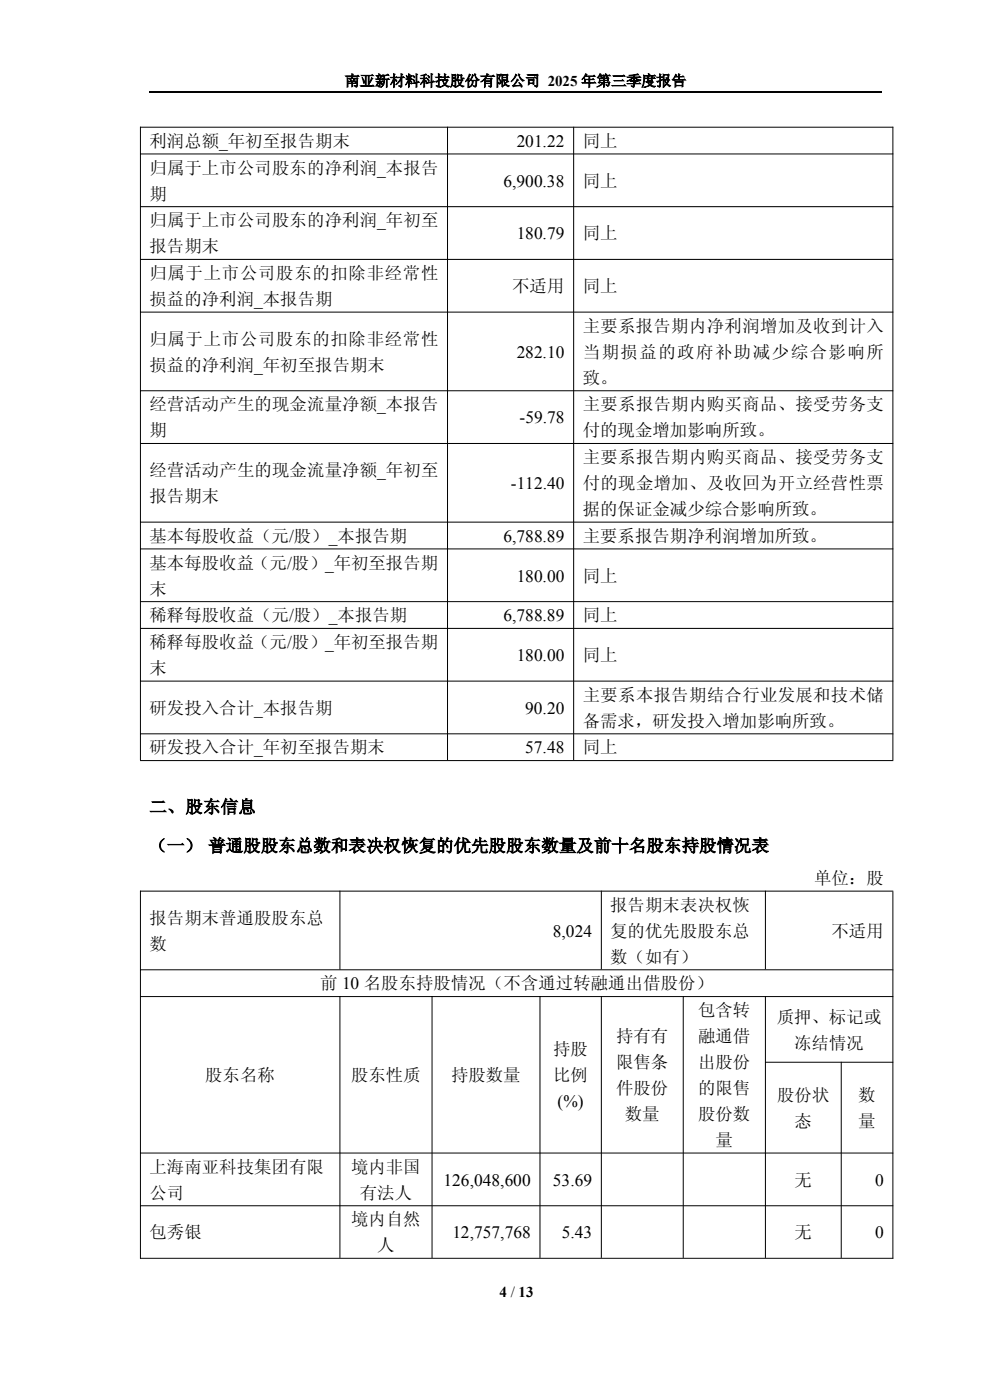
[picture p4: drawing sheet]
<svg xmlns="http://www.w3.org/2000/svg" width="210mm" height="297mm" viewBox="0 0 210 297" stroke-linecap="round" stroke-linejoin="round" font-family="sans-serif">
<defs><g id="words">
<g font-size="3.7">
<text x="31.7" y="31.1">利润总额_年初至报告期末</text>
<text x="109.6" y="31.1">201.22</text>
<text x="123.6" y="31.1">同上</text>
<text x="31.7" y="36.8">归属于上市公司股东的净利润_本报告</text>
<text x="106.8" y="39.6">6,900.38</text>
<text x="123.6" y="39.6">同上</text>
<text x="31.7" y="42.4">期</text>
<text x="31.7" y="48">归属于上市公司股东的净利润_年初至</text>
<text x="31.7" y="53.5">报告期末</text>
<text x="109.6" y="50.8">180.79</text>
<text x="123.6" y="50.8">同上</text>
<text x="31.7" y="59.2">归属于上市公司股东的扣除非经常性</text>
<text x="31.7" y="64.7">损益的净利润_本报告期</text>
<text x="108.7" y="62">不适用</text>
<text x="123.6" y="62">同上</text>
<text x="123.6" y="70.4">主要系报告期内净利润增加及收到计入</text>
<text x="31.7" y="73.1">归属于上市公司股东的扣除非经常性</text>
<text x="109.6" y="75.9">282.10</text>
<text x="123.6" y="75.9">当期损益的政府补助减少综合影响所</text>
<text x="31.7" y="78.6">损益的净利润_年初至报告期末</text>
<text x="123.6" y="81.4">致。</text>
<text x="31.7" y="87.1">经营活动产生的现金流量净额_本报告</text>
<text x="110.2" y="89.8">-59.78</text>
<text x="123.6" y="87.1">主要系报告期内购买商品、接受劳务支</text>
<text x="31.7" y="92.6">期</text>
<text x="123.6" y="92.6">付的现金增加影响所致。</text>
<text x="31.7" y="101">经营活动产生的现金流量净额_年初至</text>
<text x="123.6" y="98.2">主要系报告期内购买商品、接受劳务支</text>
<text x="31.7" y="106.5">报告期末</text>
<text x="108.4" y="103.7">-112.40</text>
<text x="123.6" y="103.7">付的现金增加、及收回为开立经营性票</text>
<text x="123.6" y="109.2">据的保证金减少综合影响所致。</text>
<text x="31.7" y="115">基本每股收益（元/股）_本报告期</text>
<text x="106.8" y="115">6,788.89</text>
<text x="123.6" y="115">主要系报告期净利润增加所致。</text>
<text x="31.7" y="120.6">基本每股收益（元/股）_年初至报告期</text>
<text x="109.6" y="123.4">180.00</text>
<text x="123.6" y="123.4">同上</text>
<text x="31.7" y="126.1">末</text>
<text x="31.7" y="131.8">稀释每股收益（元/股）_本报告期</text>
<text x="106.8" y="131.8">6,788.89</text>
<text x="123.6" y="131.8">同上</text>
<text x="31.7" y="137.5">稀释每股收益（元/股）_年初至报告期</text>
<text x="31.7" y="143">末</text>
<text x="109.6" y="140.2">180.00</text>
<text x="123.6" y="140.2">同上</text>
<text x="123.6" y="148.6">主要系本报告期结合行业发展和技术储</text>
<text x="31.7" y="151.4">研发投入合计_本报告期</text>
<text x="111.4" y="151.4">90.20</text>
<text x="123.6" y="154.2">备需求，研发投入增加影响所致。</text>
<text x="31.7" y="159.8">研发投入合计_年初至报告期末</text>
<text x="111.4" y="159.8">57.48</text>
<text x="123.6" y="159.8">同上</text>
<text x="31.7" y="172.4">二、股东信息</text>
<text x="31.7" y="180.7">（一） 普通股股东总数和表决权恢复的优先股股东数量及前十名股东持股情况表</text>
<text x="172.7" y="187.6">单位：股</text>
<text x="31.7" y="196">报告期末普通股股东总</text>
<text x="129.5" y="193.2">报告期末表决权恢</text>
<text x="31.7" y="201.5">数</text>
<text x="117.3" y="198.7">8,024</text>
<text x="129.5" y="198.7">复的优先股股东总</text>
<text x="176.4" y="198.7">不适用</text>
<text x="67.9" y="209.9">前 10 名股东持股情况（不含通过转融通出借股份）</text>
<text x="129.5" y="204.2">数（如有）</text>
<text x="148.1" y="215.6">包含转</text>
<text x="130.7" y="221.1">持有有</text>
<text x="148.1" y="221.1">融通借</text>
<text x="164.8" y="217">质押、标记或</text>
<text x="117.3" y="223.8">持股</text>
<text x="130.7" y="226.6">限售条</text>
<text x="148.1" y="226.6">出股份</text>
<text x="168.5" y="222.5">冻结情况</text>
<text x="43.5" y="229.3">股东名称</text>
<text x="74.5" y="229.3">股东性质</text>
<text x="95.7" y="229.3">持股数量</text>
<text x="117.3" y="229.3">比例</text>
<text x="130.7" y="232.1">件股份</text>
<text x="148.1" y="232.1">的限售</text>
<text x="164.8" y="233.6">股份状</text>
<text x="182.1" y="233.6">数</text>
<text x="118.3" y="234.8">(%)</text>
<text x="132.5" y="237.6">数量</text>
<text x="148.1" y="237.6">股份数</text>
<text x="168.6" y="239.1">态</text>
<text x="182.1" y="239.1">量</text>
<text x="151.8" y="243.1">量</text>
<text x="31.7" y="248.8">上海南亚科技集团有限</text>
<text x="74.5" y="248.8">境内非国</text>
<text x="94.1" y="251.5">126,048,600</text>
<text x="117.3" y="251.5">53.69</text>
<text x="168.6" y="251.5">无</text>
<text x="185.6" y="251.5">0</text>
<text x="31.7" y="254.3">公司</text>
<text x="76.3" y="254.3">有法人</text>
<text x="31.7" y="262.7">包秀银</text>
<text x="74.5" y="259.9">境内自然</text>
<text x="96" y="262.7">12,757,768</text>
<text x="119.2" y="262.7">5.43</text>
<text x="168.6" y="262.7">无</text>
<text x="185.6" y="262.7">0</text>
<text x="80" y="265.4">人</text>
</g>
<g font-size="3.2">
<text x="73.2" y="18.2">南亚新材料科技股份有限公司 2025 年第三季度报告</text>
<text x="106" y="275.1">4 / 13</text>
</g>
</g></defs>
<path d="M31.7 19.6h155.4" fill="none" stroke="#000" stroke-width=".25"/>
<g fill="none" stroke="#000" stroke-width=".21">
<path d="M29.7 27h159.8M29.7 32.7h159.8M29.8 26.9v134.4M94.9 26.9v134.4M121.7 26.9v134.4M189.4 26.9v134.4M29.7 43.8h159.8M29.7 55h159.8M29.7 66.2h159.8M29.7 82.9h159.8M29.7 94.1h159.8M29.7 110.8h159.8"/>
<path d="M29.7 116.4h159.8M29.7 127.6h159.8M29.7 133.3h159.8M29.7 144.5h159.8M29.7 155.7h159.8M29.7 161.4h159.8M29.7 189.1h159.8M29.8 189v78M72.1 189v16.7M127.6 189v16.7M162.4 189v16.7M189.4 189.1v77.9"/>
<path d="M29.7 205.7h159.8M29.7 211.4h159.8M72.1 211.3v55.6M91.7 211.3v55.6M114.5 211.3v55.6M127.6 211.3v55.6M144.9 211.3v55.6M162.4 211.3v55.6M162.3 225.4h27.2M178.5 225.3v41.6M29.7 244.6h159.8M29.7 255.8h159.8"/>
<path d="M29.7 266.9h159.8"/>
</g>
<use href="#words"/>
</svg>
